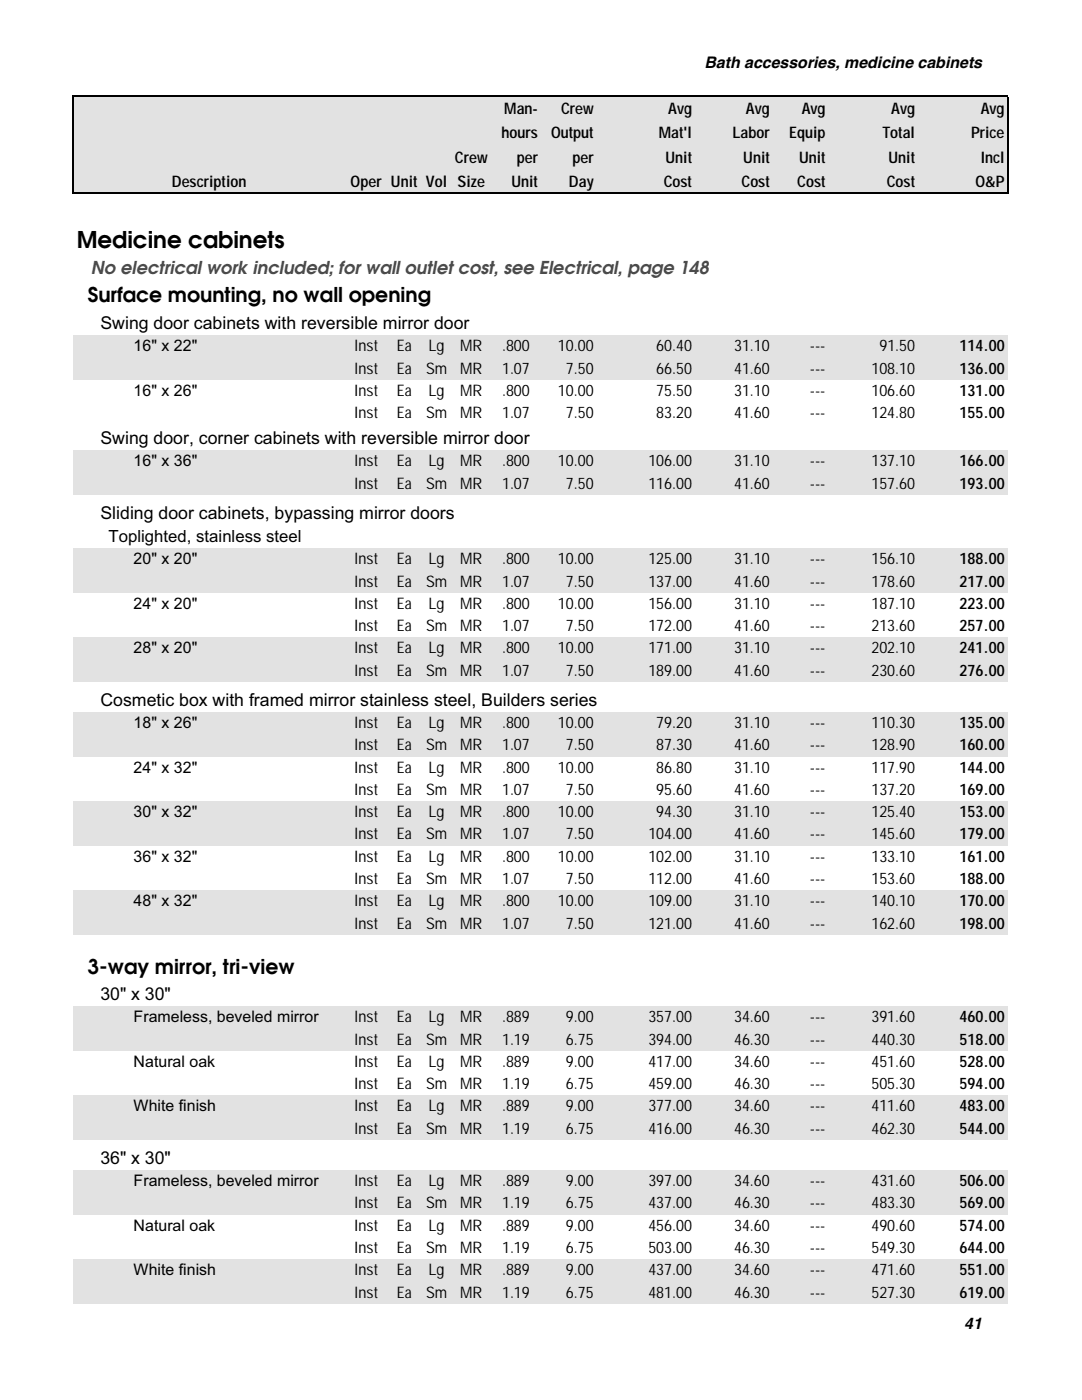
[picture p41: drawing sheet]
<svg xmlns="http://www.w3.org/2000/svg" width="216mm" height="279mm" viewBox="0 0 216 279" stroke-linecap="round" stroke-linejoin="round" font-family="sans-serif">
<defs><g id="words">
<text font-size="4.6" x="15.3" y="49.5">Medicine cabinets</text>
<g font-size="4.1">
<text x="17.5" y="60.4">Surface mounting, no wall opening</text>
<text x="17.5" y="194.3">3-way mirror, tri-view</text>
</g>
<text font-size="3.5" fill="#494949" x="18.1" y="54.7">No electrical work included; for wall outlet cost, see Electrical, page 148</text>
<g font-size="3.5">
<text x="20" y="65.7">Swing door cabinets with reversible mirror door</text>
<text x="20" y="88.6">Swing door, corner cabinets with reversible mirror door</text>
<text x="20" y="103.6">Sliding door cabinets, bypassing mirror doors</text>
<text x="20" y="140.9">Cosmetic box with framed mirror stainless steel, Builders series</text>
<text x="20" y="199.6">30&quot; x 30&quot;</text>
<text x="20" y="232.3">36&quot; x 30&quot;</text>
</g>
<text font-size="3.3" x="21.7" y="108.2">Toplighted, stainless steel</text>
<g font-size="3.2">
<text x="140.6" y="13.6">Bath accessories, medicine cabinets</text>
<text x="100.6" y="22.8">Man-</text>
<text x="111.9" y="22.8">Crew</text>
<text x="133.3" y="22.8">Avg</text>
<text x="148.8" y="22.8">Avg</text>
<text x="160" y="22.8">Avg</text>
<text x="177.8" y="22.8">Avg</text>
<text x="195.7" y="22.8">Avg</text>
<text x="100.1" y="27.6">hours</text>
<text x="110" y="27.6">Output</text>
<text x="131.5" y="27.6">Mat'l</text>
<text x="146.2" y="27.6">Labor</text>
<text x="157.5" y="27.6">Equip</text>
<text x="176.1" y="27.6">Total</text>
<text x="193.8" y="27.6">Price</text>
<text x="90.8" y="32.4">Crew</text>
<text x="103.1" y="32.4">per</text>
<text x="114.3" y="32.4">per</text>
<text x="132.8" y="32.4">Unit</text>
<text x="148.3" y="32.4">Unit</text>
<text x="159.4" y="32.4">Unit</text>
<text x="177.3" y="32.4">Unit</text>
<text x="195.7" y="32.4">Incl</text>
<text x="34.3" y="37.3">Description</text>
<text x="70" y="37.3">Oper Unit Vol Size</text>
<text x="102" y="37.3">Unit</text>
<text x="113.5" y="37.3">Day</text>
<text x="132.5" y="37.3">Cost</text>
<text x="148" y="37.3">Cost</text>
<text x="159.1" y="37.3">Cost</text>
<text x="177" y="37.3">Cost</text>
<text x="194.7" y="37.3">O&amp;P</text>
<text x="26.7" y="70.1">16&quot; x 22&quot;</text>
<text x="70.7" y="70.1">Inst</text>
<text x="79.2" y="70.1">Ea</text>
<text x="85.5" y="70.1">Lg</text>
<text x="91.8" y="70.1">MR</text>
<text x="100.2" y="70.1">.800</text>
<text x="111.3" y="70.1">10.00</text>
<text x="131" y="70.1">60.40</text>
<text x="146.5" y="70.1">31.10</text>
<text x="161.6" y="70.1">---</text>
<text x="175.5" y="70.1">91.50</text>
<text x="191.5" y="70.1">114.00</text>
<text x="70.7" y="74.5">Inst</text>
<text x="79.2" y="74.5">Ea</text>
<text x="85" y="74.5">Sm</text>
<text x="91.8" y="74.5">MR</text>
<text x="100.2" y="74.5">1.07</text>
<text x="112.9" y="74.5">7.50</text>
<text x="131" y="74.5">66.50</text>
<text x="146.5" y="74.5">41.60</text>
<text x="161.6" y="74.5">---</text>
<text x="173.9" y="74.5">108.10</text>
<text x="191.5" y="74.5">136.00</text>
<text x="26.7" y="79">16&quot; x 26&quot;</text>
<text x="70.7" y="79">Inst</text>
<text x="70.7" y="83.4">Inst</text>
<text x="79.2" y="79">Ea</text>
<text x="79.2" y="83.4">Ea</text>
<text x="85" y="83.4">Sm</text>
<text x="85.5" y="79">Lg</text>
<text x="91.8" y="79">MR</text>
<text x="91.8" y="83.4">MR</text>
<text x="100.2" y="79">.800</text>
<text x="100.2" y="83.4">1.07</text>
<text x="111.3" y="79">10.00</text>
<text x="112.9" y="83.4">7.50</text>
<text x="131" y="79">75.50</text>
<text x="131" y="83.4">83.20</text>
<text x="146.5" y="79">31.10</text>
<text x="146.5" y="83.4">41.60</text>
<text x="161.6" y="79">---</text>
<text x="161.6" y="83.4">---</text>
<text x="173.9" y="79">106.60</text>
<text x="173.9" y="83.4">124.80</text>
<text x="191.5" y="79">131.00</text>
<text x="191.5" y="83.4">155.00</text>
<text x="26.7" y="93.1">16&quot; x 36&quot;</text>
<text x="70.7" y="93.1">Inst</text>
<text x="79.2" y="93.1">Ea</text>
<text x="85.5" y="93.1">Lg</text>
<text x="91.8" y="93.1">MR</text>
<text x="100.2" y="93.1">.800</text>
<text x="111.3" y="93.1">10.00</text>
<text x="129.4" y="93.1">106.00</text>
<text x="146.5" y="93.1">31.10</text>
<text x="161.6" y="93.1">---</text>
<text x="173.9" y="93.1">137.10</text>
<text x="191.5" y="93.1">166.00</text>
<text x="70.7" y="97.5">Inst</text>
<text x="79.2" y="97.5">Ea</text>
<text x="85" y="97.5">Sm</text>
<text x="91.8" y="97.5">MR</text>
<text x="100.2" y="97.5">1.07</text>
<text x="112.9" y="97.5">7.50</text>
<text x="129.4" y="97.5">116.00</text>
<text x="146.5" y="97.5">41.60</text>
<text x="161.6" y="97.5">---</text>
<text x="173.9" y="97.5">157.60</text>
<text x="191.5" y="97.5">193.00</text>
<text x="26.7" y="112.6">20&quot; x 20&quot;</text>
<text x="70.7" y="112.6">Inst</text>
<text x="79.2" y="112.6">Ea</text>
<text x="85.5" y="112.6">Lg</text>
<text x="91.8" y="112.6">MR</text>
<text x="100.2" y="112.6">.800</text>
<text x="111.3" y="112.6">10.00</text>
<text x="129.4" y="112.6">125.00</text>
<text x="146.5" y="112.6">31.10</text>
<text x="161.6" y="112.6">---</text>
<text x="173.9" y="112.6">156.10</text>
<text x="191.5" y="112.6">188.00</text>
<text x="70.7" y="117.1">Inst</text>
<text x="79.2" y="117.1">Ea</text>
<text x="85" y="117.1">Sm</text>
<text x="91.8" y="117.1">MR</text>
<text x="100.2" y="117.1">1.07</text>
<text x="112.9" y="117.1">7.50</text>
<text x="129.4" y="117.1">137.00</text>
<text x="146.5" y="117.1">41.60</text>
<text x="161.6" y="117.1">---</text>
<text x="173.9" y="117.1">178.60</text>
<text x="191.5" y="117.1">217.00</text>
<text x="26.7" y="121.5">24&quot; x 20&quot;</text>
<text x="70.7" y="121.5">Inst</text>
<text x="70.7" y="125.9">Inst</text>
<text x="79.2" y="121.5">Ea</text>
<text x="79.2" y="125.9">Ea</text>
<text x="85" y="125.9">Sm</text>
<text x="85.5" y="121.5">Lg</text>
<text x="91.8" y="121.5">MR</text>
<text x="91.8" y="125.9">MR</text>
<text x="100.2" y="121.5">.800</text>
<text x="100.2" y="125.9">1.07</text>
<text x="111.3" y="121.5">10.00</text>
<text x="112.9" y="125.9">7.50</text>
<text x="129.4" y="121.5">156.00</text>
<text x="129.4" y="125.9">172.00</text>
<text x="146.5" y="121.5">31.10</text>
<text x="146.5" y="125.9">41.60</text>
<text x="161.6" y="121.5">---</text>
<text x="161.6" y="125.9">---</text>
<text x="173.9" y="121.5">187.10</text>
<text x="173.9" y="125.9">213.60</text>
<text x="191.5" y="121.5">223.00</text>
<text x="191.5" y="125.9">257.00</text>
<text x="26.7" y="130.4">28&quot; x 20&quot;</text>
<text x="70.7" y="130.4">Inst</text>
<text x="79.2" y="130.4">Ea</text>
<text x="85.5" y="130.4">Lg</text>
<text x="91.8" y="130.4">MR</text>
<text x="100.2" y="130.4">.800</text>
<text x="111.3" y="130.4">10.00</text>
<text x="129.4" y="130.4">171.00</text>
<text x="146.5" y="130.4">31.10</text>
<text x="161.6" y="130.4">---</text>
<text x="173.9" y="130.4">202.10</text>
<text x="191.5" y="130.4">241.00</text>
<text x="70.7" y="134.8">Inst</text>
<text x="79.2" y="134.8">Ea</text>
<text x="85" y="134.8">Sm</text>
<text x="91.8" y="134.8">MR</text>
<text x="100.2" y="134.8">1.07</text>
<text x="112.9" y="134.8">7.50</text>
<text x="129.4" y="134.8">189.00</text>
<text x="146.5" y="134.8">41.60</text>
<text x="161.6" y="134.8">---</text>
<text x="173.9" y="134.8">230.60</text>
<text x="191.5" y="134.8">276.00</text>
<text x="26.7" y="145.3">18&quot; x 26&quot;</text>
<text x="70.7" y="145.3">Inst</text>
<text x="70.7" y="149.8">Inst</text>
<text x="79.2" y="145.3">Ea</text>
<text x="79.2" y="149.8">Ea</text>
<text x="85" y="149.8">Sm</text>
<text x="85.5" y="145.3">Lg</text>
<text x="91.8" y="145.3">MR</text>
<text x="91.8" y="149.8">MR</text>
<text x="100.2" y="145.3">.800</text>
<text x="100.2" y="149.8">1.07</text>
<text x="111.3" y="145.3">10.00</text>
<text x="112.9" y="149.8">7.50</text>
<text x="131" y="145.3">79.20</text>
<text x="131" y="149.8">87.30</text>
<text x="146.5" y="145.3">31.10</text>
<text x="146.5" y="149.8">41.60</text>
<text x="161.6" y="145.3">---</text>
<text x="161.6" y="149.8">---</text>
<text x="173.9" y="145.3">110.30</text>
<text x="173.9" y="149.8">128.90</text>
<text x="191.5" y="145.3">135.00</text>
<text x="191.5" y="149.8">160.00</text>
<text x="26.7" y="154.2">24&quot; x 32&quot;</text>
<text x="70.7" y="154.2">Inst</text>
<text x="79.2" y="154.2">Ea</text>
<text x="85.5" y="154.2">Lg</text>
<text x="91.8" y="154.2">MR</text>
<text x="100.2" y="154.2">.800</text>
<text x="111.3" y="154.2">10.00</text>
<text x="131" y="154.2">86.80</text>
<text x="146.5" y="154.2">31.10</text>
<text x="161.6" y="154.2">---</text>
<text x="173.9" y="154.2">117.90</text>
<text x="191.5" y="154.2">144.00</text>
<text x="70.7" y="158.6">Inst</text>
<text x="79.2" y="158.6">Ea</text>
<text x="85" y="158.6">Sm</text>
<text x="91.8" y="158.6">MR</text>
<text x="100.2" y="158.6">1.07</text>
<text x="112.9" y="158.6">7.50</text>
<text x="131" y="158.6">95.60</text>
<text x="146.5" y="158.6">41.60</text>
<text x="161.6" y="158.6">---</text>
<text x="173.9" y="158.6">137.20</text>
<text x="191.5" y="158.6">169.00</text>
<text x="26.7" y="163.1">30&quot; x 32&quot;</text>
<text x="70.7" y="163.1">Inst</text>
<text x="70.7" y="167.5">Inst</text>
<text x="79.2" y="163.1">Ea</text>
<text x="79.2" y="167.5">Ea</text>
<text x="85" y="167.5">Sm</text>
<text x="85.5" y="163.1">Lg</text>
<text x="91.8" y="163.1">MR</text>
<text x="91.8" y="167.5">MR</text>
<text x="100.2" y="163.1">.800</text>
<text x="100.2" y="167.5">1.07</text>
<text x="111.3" y="163.1">10.00</text>
<text x="112.9" y="167.5">7.50</text>
<text x="129.4" y="167.5">104.00</text>
<text x="131" y="163.1">94.30</text>
<text x="146.5" y="163.1">31.10</text>
<text x="146.5" y="167.5">41.60</text>
<text x="161.6" y="163.1">---</text>
<text x="161.6" y="167.5">---</text>
<text x="173.9" y="163.1">125.40</text>
<text x="173.9" y="167.5">145.60</text>
<text x="191.5" y="163.1">153.00</text>
<text x="191.5" y="167.5">179.00</text>
<text x="26.7" y="172">36&quot; x 32&quot;</text>
<text x="70.7" y="172">Inst</text>
<text x="79.2" y="172">Ea</text>
<text x="85.5" y="172">Lg</text>
<text x="91.8" y="172">MR</text>
<text x="100.2" y="172">.800</text>
<text x="111.3" y="172">10.00</text>
<text x="129.4" y="172">102.00</text>
<text x="146.5" y="172">31.10</text>
<text x="161.6" y="172">---</text>
<text x="173.9" y="172">133.10</text>
<text x="191.5" y="172">161.00</text>
<text x="70.7" y="176.4">Inst</text>
<text x="79.2" y="176.4">Ea</text>
<text x="85" y="176.4">Sm</text>
<text x="91.8" y="176.4">MR</text>
<text x="100.2" y="176.4">1.07</text>
<text x="112.9" y="176.4">7.50</text>
<text x="129.4" y="176.4">112.00</text>
<text x="146.5" y="176.4">41.60</text>
<text x="161.6" y="176.4">---</text>
<text x="173.9" y="176.4">153.60</text>
<text x="191.5" y="176.4">188.00</text>
<text x="26.7" y="180.9">48&quot; x 32&quot;</text>
<text x="70.7" y="180.9">Inst</text>
<text x="70.7" y="185.3">Inst</text>
<text x="79.2" y="180.9">Ea</text>
<text x="79.2" y="185.3">Ea</text>
<text x="85" y="185.3">Sm</text>
<text x="85.5" y="180.9">Lg</text>
<text x="91.8" y="180.9">MR</text>
<text x="91.8" y="185.3">MR</text>
<text x="100.2" y="180.9">.800</text>
<text x="100.2" y="185.3">1.07</text>
<text x="111.3" y="180.9">10.00</text>
<text x="112.9" y="185.3">7.50</text>
<text x="129.4" y="180.9">109.00</text>
<text x="129.4" y="185.3">121.00</text>
<text x="146.5" y="180.9">31.10</text>
<text x="146.5" y="185.3">41.60</text>
<text x="161.6" y="180.9">---</text>
<text x="161.6" y="185.3">---</text>
<text x="173.9" y="180.9">140.10</text>
<text x="173.9" y="185.3">162.60</text>
<text x="191.5" y="180.9">170.00</text>
<text x="191.5" y="185.3">198.00</text>
<text x="26.7" y="204">Frameless, beveled mirror</text>
<text x="70.7" y="204">Inst</text>
<text x="70.7" y="208.5">Inst</text>
<text x="79.2" y="204">Ea</text>
<text x="79.2" y="208.5">Ea</text>
<text x="85" y="208.5">Sm</text>
<text x="85.5" y="204">Lg</text>
<text x="91.8" y="204">MR</text>
<text x="91.8" y="208.5">MR</text>
<text x="100.2" y="204">.889</text>
<text x="100.2" y="208.5">1.19</text>
<text x="112.9" y="204">9.00</text>
<text x="112.9" y="208.5">6.75</text>
<text x="129.4" y="204">357.00</text>
<text x="129.4" y="208.5">394.00</text>
<text x="146.5" y="204">34.60</text>
<text x="146.5" y="208.5">46.30</text>
<text x="161.6" y="204">---</text>
<text x="161.6" y="208.5">---</text>
<text x="173.9" y="204">391.60</text>
<text x="173.9" y="208.5">440.30</text>
<text x="191.5" y="204">460.00</text>
<text x="191.5" y="208.5">518.00</text>
<text x="26.7" y="212.9">Natural oak</text>
<text x="70.7" y="212.9">Inst</text>
<text x="79.2" y="212.9">Ea</text>
<text x="85.5" y="212.9">Lg</text>
<text x="91.8" y="212.9">MR</text>
<text x="100.2" y="212.9">.889</text>
<text x="112.9" y="212.9">9.00</text>
<text x="129.4" y="212.9">417.00</text>
<text x="146.5" y="212.9">34.60</text>
<text x="161.6" y="212.9">---</text>
<text x="173.9" y="212.9">451.60</text>
<text x="191.5" y="212.9">528.00</text>
<text x="26.7" y="221.8">White finish</text>
<text x="70.7" y="217.4">Inst</text>
<text x="70.7" y="221.8">Inst</text>
<text x="79.2" y="217.4">Ea</text>
<text x="79.2" y="221.8">Ea</text>
<text x="85" y="217.4">Sm</text>
<text x="85.5" y="221.8">Lg</text>
<text x="91.8" y="217.4">MR</text>
<text x="91.8" y="221.8">MR</text>
<text x="100.2" y="217.4">1.19</text>
<text x="100.2" y="221.8">.889</text>
<text x="112.9" y="217.4">6.75</text>
<text x="112.9" y="221.8">9.00</text>
<text x="129.4" y="217.4">459.00</text>
<text x="129.4" y="221.8">377.00</text>
<text x="146.5" y="217.4">46.30</text>
<text x="146.5" y="221.8">34.60</text>
<text x="161.6" y="217.4">---</text>
<text x="161.6" y="221.8">---</text>
<text x="173.9" y="217.4">505.30</text>
<text x="173.9" y="221.8">411.60</text>
<text x="191.5" y="217.4">594.00</text>
<text x="191.5" y="221.8">483.00</text>
<text x="70.7" y="226.3">Inst</text>
<text x="79.2" y="226.3">Ea</text>
<text x="85" y="226.3">Sm</text>
<text x="91.8" y="226.3">MR</text>
<text x="100.2" y="226.3">1.19</text>
<text x="112.9" y="226.3">6.75</text>
<text x="129.4" y="226.3">416.00</text>
<text x="146.5" y="226.3">46.30</text>
<text x="161.6" y="226.3">---</text>
<text x="173.9" y="226.3">462.30</text>
<text x="191.5" y="226.3">544.00</text>
<text x="26.7" y="236.7">Frameless, beveled mirror</text>
<text x="70.7" y="236.7">Inst</text>
<text x="79.2" y="236.7">Ea</text>
<text x="85.5" y="236.7">Lg</text>
<text x="91.8" y="236.7">MR</text>
<text x="100.2" y="236.7">.889</text>
<text x="112.9" y="236.7">9.00</text>
<text x="129.4" y="236.7">397.00</text>
<text x="146.5" y="236.7">34.60</text>
<text x="161.6" y="236.7">---</text>
<text x="173.9" y="236.7">431.60</text>
<text x="191.5" y="236.7">506.00</text>
<text x="26.7" y="245.6">Natural oak</text>
<text x="70.7" y="241.2">Inst</text>
<text x="70.7" y="245.6">Inst</text>
<text x="79.2" y="241.2">Ea</text>
<text x="79.2" y="245.6">Ea</text>
<text x="85" y="241.2">Sm</text>
<text x="85.5" y="245.6">Lg</text>
<text x="91.8" y="241.2">MR</text>
<text x="91.8" y="245.6">MR</text>
<text x="100.2" y="241.2">1.19</text>
<text x="100.2" y="245.6">.889</text>
<text x="112.9" y="241.2">6.75</text>
<text x="112.9" y="245.6">9.00</text>
<text x="129.4" y="241.2">437.00</text>
<text x="129.4" y="245.6">456.00</text>
<text x="146.5" y="241.2">46.30</text>
<text x="146.5" y="245.6">34.60</text>
<text x="161.6" y="241.2">---</text>
<text x="161.6" y="245.6">---</text>
<text x="173.9" y="241.2">483.30</text>
<text x="173.9" y="245.6">490.60</text>
<text x="191.5" y="241.2">569.00</text>
<text x="191.5" y="245.6">574.00</text>
<text x="70.7" y="250.1">Inst</text>
<text x="79.2" y="250.1">Ea</text>
<text x="85" y="250.1">Sm</text>
<text x="91.8" y="250.1">MR</text>
<text x="100.2" y="250.1">1.19</text>
<text x="112.9" y="250.1">6.75</text>
<text x="129.4" y="250.1">503.00</text>
<text x="146.5" y="250.1">46.30</text>
<text x="161.6" y="250.1">---</text>
<text x="173.9" y="250.1">549.30</text>
<text x="191.5" y="250.1">644.00</text>
<text x="26.7" y="254.5">White finish</text>
<text x="70.7" y="254.5">Inst</text>
<text x="79.2" y="254.5">Ea</text>
<text x="85.5" y="254.5">Lg</text>
<text x="91.8" y="254.5">MR</text>
<text x="100.2" y="254.5">.889</text>
<text x="112.9" y="254.5">9.00</text>
<text x="129.4" y="254.5">437.00</text>
<text x="146.5" y="254.5">34.60</text>
<text x="161.6" y="254.5">---</text>
<text x="173.9" y="254.5">471.60</text>
<text x="191.5" y="254.5">551.00</text>
<text x="70.7" y="259">Inst</text>
<text x="79.2" y="259">Ea</text>
<text x="85" y="259">Sm</text>
<text x="91.8" y="259">MR</text>
<text x="100.2" y="259">1.19</text>
<text x="112.9" y="259">6.75</text>
<text x="129.4" y="259">481.00</text>
<text x="146.5" y="259">46.30</text>
<text x="161.6" y="259">---</text>
<text x="173.9" y="259">527.30</text>
<text x="191.5" y="259">619.00</text>
<text x="192.4" y="265.3">41</text>
</g>
</g></defs>
<path d="M14.5 19.2h186.6v19.3h-186.6z" fill="#e2e2e2"/>
<path d="M14.5 19.1v19.6M14.7 19.2h186.5M201 19.4v19.3M14.7 38.5h186.5" fill="none" stroke="#000" stroke-width=".34"/>
<g fill="#e2e2e2">
<path d="M14.5 66.9h186.6v8.9h-186.6z"/>
<path d="M14.5 89.9h186.6v8.9h-186.6z"/>
<path d="M14.5 109.4h186.6v8.9h-186.6z"/>
<path d="M14.5 127.2h186.6v8.9h-186.6z"/>
<path d="M14.5 142.1h186.6v8.9h-186.6z"/>
<path d="M14.5 159.9h186.6v8.9h-186.6z"/>
<path d="M14.5 177.7h186.6v8.9h-186.6z"/>
<path d="M14.5 200.8h186.6v8.9h-186.6z"/>
<path d="M14.5 218.6h186.6v8.9h-186.6z"/>
<path d="M14.5 233.5h186.6v8.9h-186.6z"/>
<path d="M14.5 251.3h186.6v8.9h-186.6z"/>
</g>
<use href="#words"/>
</svg>
